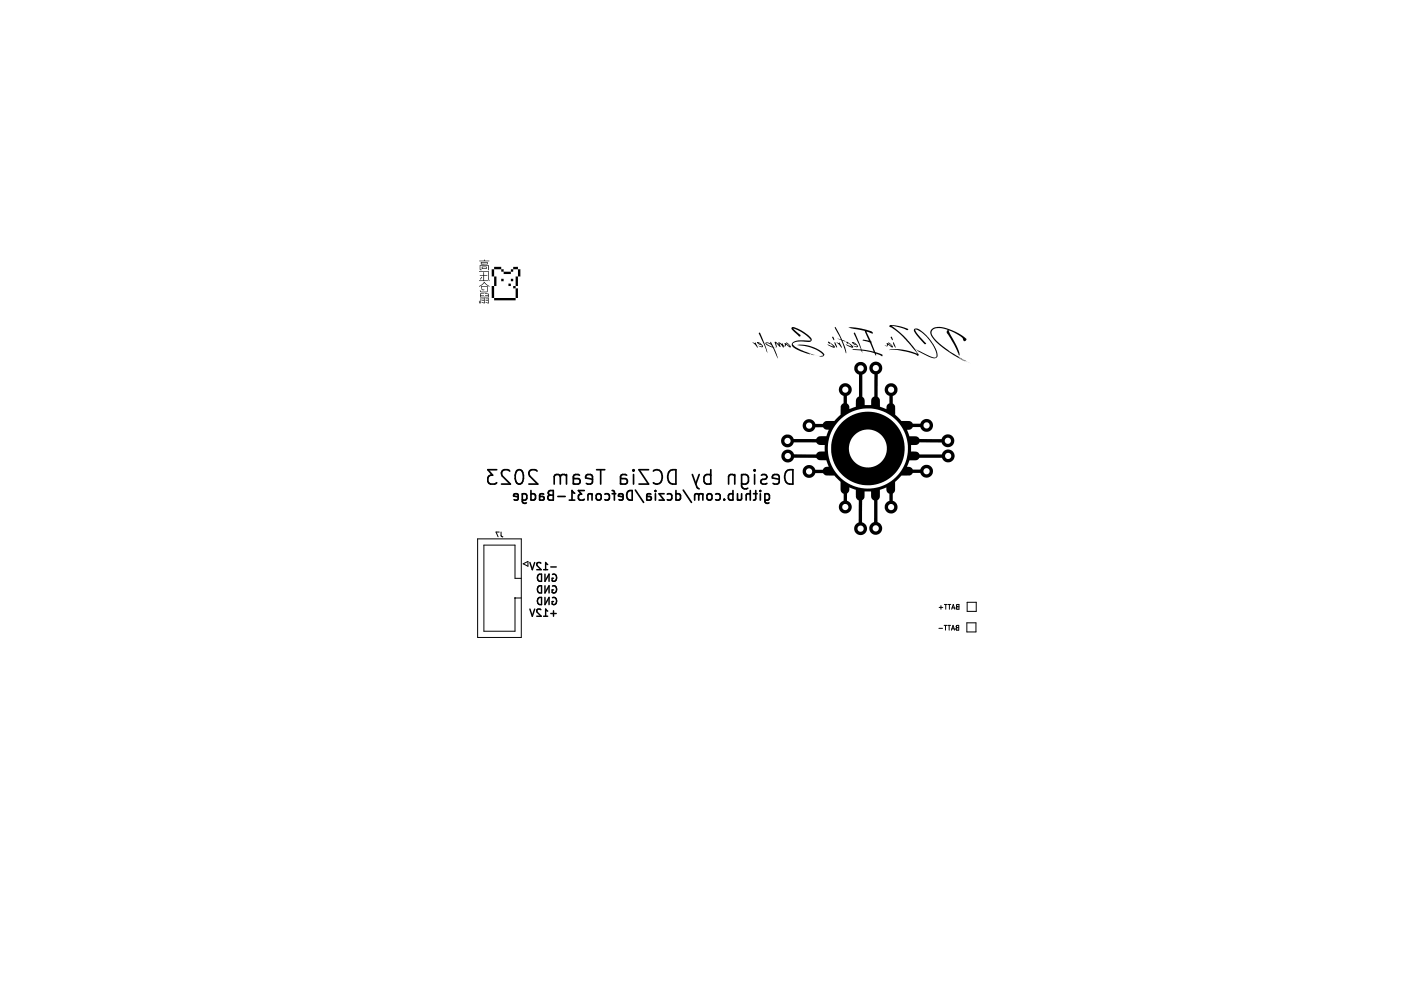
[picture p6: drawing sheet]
<svg xmlns="http://www.w3.org/2000/svg" width="297mm" height="210mm" viewBox="0 0 297 210" stroke-linecap="round" stroke-linejoin="round" font-family="sans-serif">
<defs><g id="words">
<g font-size="2.1">
<text x="116.5" y="121.5">GND</text>
<text x="116.5" y="124">GND</text>
<text x="116.5" y="126.4">GND</text>
</g>
<g font-size="1.4">
<text x="103.4" y="112.3">J7</text>
<text x="195.8" y="131.8">BATT-</text>
<text x="195.8" y="127.4">BATT+</text>
</g>
</g></defs>
<g fill="none" stroke="#000" stroke-width=".35">
<path d="M103.7 98.1h-1.8l1 1.1a.81 .81 0 0 0-1 .6v.7l.3 .4 .3 .2h.8l.4-.3M106.5 98.3l-.5-.2h-.7a.81 .81 0 0 0-.4 1.2l1.7 1.8h-1.9M107.9 98.3a.72 .72 0 0 1 .7-.2 .72 .72 0 0 1 .6 .5 1.76 1.76 0 0 1-.6 2.5 .77 .77 0 0 1-.9-.6 2.56 2.56 0 0 1 .2-2.2zM112.2 98.3l-.5-.2h-.7a.81 .81 0 0 0-.4 1.2l1.7 1.8h-1.8M117 99.5l-.4-.4-.7 .1-.2 .3v1.6M117 99.5v1.6M118.3 99.3a.75 .75 0 0 0-1.3 .2M118.3 99.1v2M119.7 99.8l1 .1a.59 .59 0 0 1 .5 .6 .59 .59 0 0 1-.5 .6l-1-.2M121 99.2l-.3-.1-.8 .1-.2 .3v1.6M124.6 98.1h1.7M125.5 98.1v3"/>
<path d="M129.6 99.8l1 .1a.59 .59 0 0 1 .5 .6 .59 .59 0 0 1-.5 .6l-1-.2M130.9 99.2l-.3-.1-.9 .1-.1 .3v1.6M132.3 98.1l.2 .1-.2 .1M132.3 98.1v.2M132.3 99.1v2M132.3 98.1l-.1 .1 .1 .1M135.5 98.1h-2l2 3h-2M136.5 98.3a1.12 1.12 0 0 1 1.2-.1 1.12 1.12 0 0 1 .6 1.1 1.27 1.27 0 0 1-.3 1.4 1.27 1.27 0 0 1-1.4 .2l-.1-.1M139.7 98.5l.8-.4h.7v3a1.57 1.57 0 0 1-1.6-.8 1.57 1.57 0 0 1 .1-1.8zM144.6 99.1l.7 2M146 99.1l-.7 2M148.5 99.2l-.9-.1-.6 .5v.9l.3 .4 .3 .2 .9-.2"/>
<path d="M148.5 98.1v3M153.5 99.3a.75 .75 0 0 0-1.3 .2v1.6M153.5 99.1v2M154.9 99.1v2.4a.81 .81 0 0 0 1.3 .4M154.9 99.2l.8-.1 .6 .5v.9l-.3 .4-.3 .2-.8-.2M157.6 98.1v.2M157.6 99.1v2M157.6 98.1l.1 .1-.1 .1M157.6 98.1l-.1 .1 .1 .1M159 99.2l.7-.1 .5 .4-.2 .4-1 .3-.1 .3 .1 .4 .3 .2 .9-.2M164.5 98.2l1.1-.1v3a1.58 1.58 0 0 1-1.7-1 1.58 1.58 0 0 1 .6-1.9zM108.2 103.7l-.9-.2 .1-.3 .5-.1 .3 .3-.1 .9h-.7"/>
<path d="M109.1 103.1v1.6a.54 .54 0 0 0 .8 .3M109.1 103.2l.6-.1 .3 .4v.5l-.2 .3h-.7M110.9 103.2l.6-.1 .3 .4v.5l-.1 .3h-.8M110.9 102.4v2M112.7 103.5l.7 .1a.39 .39 0 0 1 .3 .4 .39 .39 0 0 1-.3 .4l-.7-.1M113.6 103.2h-.8l-.1 1.2M114.6 102.6l.3-.2h.7v2h-.8a.53 .53 0 0 1-.4-.6 .53 .53 0 0 1 .5-.4l-.4-.4zM114.9 103.4h.7M116.5 103.6h1.5M118.9 104.4h1.1M120 103l-.5-.6v2M122 102.4h-1.2l.7 .8a.54 .54 0 0 0-.7 .3v.5l.2 .3 .8 .1 .2-.2"/>
<path d="M123.7 103.3a.5 .5 0 0 0-.9 .1v1M123.7 103.1v1.3M123.7 100.1l-1.4-.3 .2-.6 .8-.1 .4 .4v1.1l-.1 .3-.3 .2-.8-.2M124.6 103.3a.54 .54 0 0 1 .5-.2 .54 .54 0 0 1 .5 .4v.5a.54 .54 0 0 1-.6 .4 .54 .54 0 0 1-.5-.4zM126.3 103.2l.6-.1 .4 .4v.5l-.2 .3h-.8M127.8 103.1h.8M127.8 102.4l.4 .1 .1 .2v1.7M130.1 103.7l-.9-.2 .1-.3 .5-.1 .3 .3-.1 .9h-.7M131.1 102.7l.5-.3h.4v2a1.04 1.04 0 0 1-1-.5 1.04 1.04 0 0 1 .1-1.2zM132.7 102.3l1.7 2.6M135.1 103.5l.7 .1a.39 .39 0 0 1 .3 .4 .39 .39 0 0 1-.3 .4l-.7-.1M135.9 103.2h-.7l-.1 1.2"/>
<path d="M136.9 102.4v.2M136.9 103.1v1.3M138.7 103.1h-1l1 1.3h-1M139.4 103.2l.5-.1 .4 .4v.5l-.2 .3h-.7M141.2 103.2l.6-.1 .3 .4v.5l-.2 .3h-.7M141.2 102.4v2M142.7 102.3l1.7 2.6M145.3 101.1l.3 .7 .4 .3M145.9 103.4l-.2-.3-.5 .1-.1 1.2M145.9 103.4v1M146.8 103.3a.5 .5 0 0 0-.9 .1M146.8 103.1v1.3"/>
<path d="M147.8 103.3a.54 .54 0 0 1 .5-.2 .54 .54 0 0 1 .4 .4v.5a.54 .54 0 0 1-.5 .4 .54 .54 0 0 1-.5-.4zM149.5 103.2l.5-.1 .4 .4v.5l-.2 .3h-.7M151.3 104.2v.2M153.1 103.2l-.6-.1-.4 .4v.5l.2 .3h.8M153.1 102.4v2M154 103.1v1.3M154.9 103.1l-.1 1.2a.54 .54 0 0 1-.8-.1M156.7 103.3a.5 .5 0 0 0-.9 .1v1M156.7 102.4v2M157.4 103.1h.7M157.8 102.4v1.7v.2l-.4 .1M158.8 102.4v.2"/>
<path d="M158.8 103.1v1.3M159.8 103.1v1.6a.54 .54 0 0 0 .8 .3M159.8 103.2l.5-.1 .4 .4v.5l-.2 .3h-.7M162.7 100.1l-1.4-.3 .2-.6 .8-.1 .4 .4v1.1l-.1 .3-.3 .2-.8-.2"/>
</g>
<g fill="none" stroke="#000" stroke-width=".3">
<path d="M110.7 117.4l.5 1.5 .5-1.5M112.5 119.9h.6v1.5a.79 .79 0 0 1-.8-.5 .79 .79 0 0 1 .2-1zM113 117.6l-.6-.2-.3 .5 .9 1h-.9M113.5 118.9h.9M113.8 119.9v1.5l.9-1.5v1.5M114.4 117.9l-.4-.5v1.5M115 118.4h1.2M115.4 119.9h.6M110.7 127.1l.5 1.5 .5-1.5M112.4 124.9l.7-.2v1.5a.78 .78 0 0 1-.8-.4 .78 .78 0 0 1 .1-.9zM112.5 122.4l.6-.1v1.5a.79 .79 0 0 1-.8-.5 .79 .79 0 0 1 .2-.9zM113 127.3l-.6-.2-.3 .5 .9 1h-.9"/>
<path d="M113.5 128.6h.9M113.8 122.3v1.5l.9-1.5v1.5M113.8 124.7v1.5l.9-1.5v1.5M114.4 127.6l-.4-.5v1.5M115 128.1h1.2M115.4 122.4h.6M115.4 124.8h.6M115.6 120.7h-.3v.5l.3 .2 .4-.1M115.6 123.1h-.3v.5l.3 .2 .4-.1M115.6 125.6h-.3v.5l.3 .1 .4-.1M115.6 127.5v1.1"/>
</g>
<g fill="#000">
<path d="M100.6 57.8l.1 .1-.4 .5zM100.2 57.4h.8v-.6h.1v.6h.7v.2h-.7v.9h.8v.2h-1.9v-.2h1v-.9h-.8zM100 59.8l1.1-1 1.2 1a1.38 1.38 0 0 1-1.2-.8v.1a.92 .92 0 0 1-1.1 .7zM100.1 54.4h1l.1-.2v.2h1v.1h-2.1zM100.6 55.7h1.1v.4h-1.1v-.1h.9v-.2h-.7v.2h-.2zM100.4 54.7h1.4v.5h-1.4v-.1h1.3v-.3h-1.1v.3h-.2zM100 56.6h2.1v1.5l.2 .5-.2 .1-.1-.5-.1-1.5h-1.9zM100.2 55.4h1.9v1h-.1v-.9h-1.7v.7l.3 .1-.3 .1zM102.7 56.2h.5v1.5h.5v2h-.5v-2h-.5zM104.7 58.2h.5v.5h-.5zM106.2 59.2h.5v.5h-.5zM106.7 58.2h.5v.5h-.5z"/>
<path d="M107.2 59.7h.5v.5h-.5zM107.7 57.7h.5v2h-.5zM103.2 55.7h1.5v.5h.5v.5h1.5v-.5h.5v-.5h1v.5h-1v.5h-.5v.5h-1.5v-.5h-.5v-.5h-1.5zM108.2 56.2h.5v1.5h-.5zM100.4 62.2h.1v.6l-.2 .6-.3-.6h.2l.1 .4zM100.6 62.3h.5l.1-.1v1a.36 .36 0 0 1-.3 .1 .36 .36 0 0 1-.3-.3l.5 .1v-.3h-.5v-.1h.5v-.2h-.5zM100.3 61.3h.8l-.7 .1v.2l.7 .1h-.7v.3h1.6v-.3h-.7v-.1h.7v-.2l-.8-.1 .1-.2 .8 .2v.8h-1.8zM100.5 59.7h1.3v1.1l-.1 .2a1.32 1.32 0 0 1-1.4-.2v-.2l.2 .3h1.2v-1.1h-1v.6l.5 .1-.1 .1a.48 .48 0 0 1-.5-.2 .48 .48 0 0 1-.1-.5zM101.4 62.3h.5l.2-.1-.1 1.2-.6-.2h.5v-.4h-.5v-.1h.5v-.2h-.5zM102.7 59.7h.5v2.5h4.5v-2h.5v2h-.5v.5h-4.5v-.5h-.5zM157.1 71.5l.6 .2 .1-.2 .4 1.1zM158.5 69.5h.2l.5 1.1 1.1 3.1z"/>
<path d="M158.1 71.4a1.27 1.27 0 0 1 1.2 1l-.3 .1-.6-.3 .8 .1-.2-.3-.8-.4h.2l.5 .3-.8-.3zM159.9 71.5h.5l.6 .2-.1-.3h.1l.7 1.2 .8 2.3-1.1-2.3-1.1-.5-.4-.5 1.4 .8a1.27 1.27 0 0 0-1.4-.8zM161.8 71.4h.3l.6 .5-.1-.3a.54 .54 0 0 1 .7 .2l.1-.2a.59 .59 0 0 0 .6 .6l-.1-.5 .1-.1 1 .7-.8-.7a1.14 1.14 0 0 1 .9 .9h-.2l-.7-.6-.1 .3-.4 .1v.2h-.1l-.8-.8 .2 .7-.1 .1-.8-.9 .1 .8-.1 .2zM166.5 72l2.5 .2 1.2 .4 1.3 .7a.76 .76 0 0 1 .5 1l-.3 .1h-.6l.8-.2a6.2 6.2 0 0 0-3.5-1.9zM165.4 68.4a1.47 1.47 0 0 1 1.5 .3l1.9 1.2a1.46 1.46 0 0 1 .7 1.2 2.25 2.25 0 0 1-1.9 .2 1.96 1.96 0 0 0-2 .5l.4 .5 .8 .6 2.5 1-.2-.1v.2l-.4-.2h.3l-1.3-.3h.7h-.7l-.8-.3h.7h-.7a2.41 2.41 0 0 1-1.5-1.3 1.91 1.91 0 0 1 1.9-.9l2 .1a4.2 4.2 0 0 0-2.1-1.9l-1.6-.6 .9 .8a.82 .82 0 0 1 .6 .8h-.2l-1.3-1.2-.3-.3zM169.3 73.8l.7 .2-.1 .2-.4-.1zM169.8 74h.1zM170 74.1h.1zM173 71.3l.9 .6a.48 .48 0 0 1 .4 .7l-1.4-.6-.1-.1 1.3 .4-.8-.7 .1 .2-.3-.1zM173.8 70.4l.2-.1 .2 .7zM174.3 71.5l.3 .3 .2 .8zM174.7 71.5l.5 .2 .1-.2 .5 1.1z"/>
<path d="M174.4 68.3l.2 .1 .9 1.7a1.26 1.26 0 0 0 1.2 1.2l-.7-.2 .5 1.5 .2 1.1-.8-2.2a1.05 1.05 0 0 0-1-.8l.7 .2zM176.8 71.4h.2l1.1 .8a.25 .25 0 0 1 0 .4 .25 .25 0 0 1-.4-.1l-1.1-.6 1.3 .4-.7-.7v.2l-.3-.1zM177.2 68.3l1.4 .1 2 .3a2.36 2.36 0 0 1 1.7 .8l-.2 .1-1.1-.4 1 2.1 .5 1.5a1.42 1.42 0 0 0 1.4 1 .33 .33 0 0 1 .4 .2 .33 .33 0 0 1-.1 .4l-1.2-.6v.5l-.2-.2a2.04 2.04 0 0 0-1.6-.7l-1.2-.2 .1 .5-.2-.4a1.77 1.77 0 0 0-1.5-.2l-.6-.1 .5-.1h1.5l-1.1-2.5a.66 .66 0 0 1-.2-1l1.4 3.6 2.6 .4-.5-1.3a1.68 1.68 0 0 0-1.8-1l-.1-.1 .2-.1 1.2 .2-.7-1.5a.64 .64 0 0 0-.9-.7zM177.9 71.5a1.16 1.16 0 0 1 1.3 .9l-.3 .1-.7-.3 .8 .1-.2-.3h-.3l-.5-.4 .6 .2zM163.4 91.2a1.36 1.36 0 0 1 2.4 .5h4.6a1.33 1.33 0 0 1 1.5-.6h.7l.5-1.4-.7-.1-.5-.4h-1.6a1.35 1.35 0 0 1-1.5 1 1.35 1.35 0 0 1-1.2-1.3h.7l.1 .1a.65 .65 0 0 0 1 .4 .65 .65 0 0 0-.1-1.1 .65 .65 0 0 0-1 .6l-.7-.1a1.35 1.35 0 0 1 1.3-1.3 1.35 1.35 0 0 1 1.4 1h1.6a1.3 1.3 0 0 1 1.5-.6h.9l1.3-1.3v-1.8l.6-.6v-1.6h-.2a1.34 1.34 0 0 1-.8-1.3h.7v.2a.65 .65 0 0 0 1.1 .4 .65 .65 0 0 0-.2-1.1 .65 .65 0 0 0-.9 .5l-.7-.1a1.35 1.35 0 0 1 2.2-.9 1.35 1.35 0 0 1-.5 2.4v1.5l.4 .4 .1 .8 1.4-.5v-1.1a1 1 0 0 1 .6-1v-4.6a1.31 1.31 0 0 1-1-1.3l.7 .1a.64 .64 0 0 0 1 .5 .64 .64 0 0 0 0-1.1 .64 .64 0 0 0-1 .5h-.7a1.35 1.35 0 0 1 1.3-1.3 1.35 1.35 0 0 1 1.4 1.1 1.35 1.35 0 0 1-1 1.5v4.6l.5 .6v1.2h1.4v-1.3l.6-.5v-4.6a1.35 1.35 0 0 1-1-1.4l.7 .1a.65 .65 0 0 0 1 .5 .65 .65 0 0 0 0-1.1 .65 .65 0 0 0-1 .5h-.7v-.1a1.35 1.35 0 0 1 2.2-.9 1.35 1.35 0 0 1-.5 2.3v4.7l.5 .6v1.5l1.3 .5 .1-.1a.94 .94 0 0 1 .6-1.1v-1.5a1.34 1.34 0 0 1-1-1.3l.7 .1a.64 .64 0 0 0 1 .4 .64 .64 0 0 0-.1-1.1 .64 .64 0 0 0-.9 .6h-.7v-.2a1.35 1.35 0 0 1 2.2-.9 1.35 1.35 0 0 1-.5 2.4v1.5a1.29 1.29 0 0 1 .5 1.5v.9l1.3 1.3h1.7l.6 .6 1.7-.1a1.35 1.35 0 0 1 2.1-.6 1.35 1.35 0 0 1-.1 2.1 1.35 1.35 0 0 1-2.1-.7h-1.6l-.4 .4-.8 .1 .5 1.4h1.5l.6 .5 4.7 .1v-.1a1.35 1.35 0 0 1 2.1-.6 1.35 1.35 0 0 1-.1 2.1 1.35 1.35 0 0 1-2-.7l-4.7-.1-.5 .6h-1.2v1.4h1.3l.5 .6h4.6l.1-.1a1.35 1.35 0 0 1 2-.7 1.35 1.35 0 0 1 0 2.2 1.35 1.35 0 0 1-2.1-.7h-4.7a1.16 1.16 0 0 1-1.4 .5h-.7l-.5 1.3 .8 .2 .4 .4h1.6a1.35 1.35 0 0 1 2-.9 1.35 1.35 0 0 1 .1 2.2 1.35 1.35 0 0 1-2.1-.6h-1.6l-.6 .6h-1.7l-1.3 1.3v1.2a1.23 1.23 0 0 1-.5 1.3v1.5a1.35 1.35 0 0 1 .4 2.3 1.35 1.35 0 0 1-2.1-1h.7a.64 .64 0 0 0 1 .5 .64 .64 0 0 0 0-1.1 .64 .64 0 0 0-1 .6h-.7v-.3a1.37 1.37 0 0 1 1-1.1v-1.4l-.2-.1a1.25 1.25 0 0 1-.5-1.2l-1.3 .5-.1 1.5-.4 .6v4.5a1.35 1.35 0 0 1 .5 2.3 1.35 1.35 0 0 1-2.2-.9h.7v.2a.65 .65 0 0 0 1 .3 .65 .65 0 0 0-.1-1.1 .65 .65 0 0 0-.9 .6h-.7a1.39 1.39 0 0 1 .9-1.3l.1-4.5-.6-.6-.1-1.3h-1.3l-.1 1.3-.4 .5v4.7a1.35 1.35 0 0 1 1 1.5 1.35 1.35 0 0 1-1.5 1.1 1.35 1.35 0 0 1-1.2-1.4h.7v.2a.65 .65 0 0 0 1 .4 .65 .65 0 0 0 0-1.1 .65 .65 0 0 0-1 .5l-.7-.1a1.7 1.7 0 0 1 .9-1.2l.1-4.5-.6-.6v-1.6l-1.4-.6-.1 .8a1.23 1.23 0 0 0-.4 1.5v.5a1.35 1.35 0 0 1 .5 2.4 1.35 1.35 0 0 1-2.2-1h.7v.1a.65 .65 0 0 0 1.1 .4 .65 .65 0 0 0-.2-1.1 .65 .65 0 0 0-.9 .6l-.7-.1a1.67 1.67 0 0 1 1-1.3v-1.4l-.3-.2-.3-.5v-1.8l-1.3-1.3-1.8-.1-.6-.4h-1.6l-.1 .1a1.34 1.34 0 0 1-1.4 .8 1.34 1.34 0 0 1-1.2-1.2h.7l.1 .1a.65 .65 0 0 0 1 .3 .65 .65 0 0 0-.1-1.1 .65 .65 0 0 0-1 .7l-.7-.1a1.34 1.34 0 0 1 1.2-1.3 1.34 1.34 0 0 1 1.5 1h1.6l.4-.5 .8-.2-.5-1.3h-.7a1.23 1.23 0 0 1-1.4-.5h-4.7v.1a1.35 1.35 0 0 1-1.5 .8 1.35 1.35 0 0 1-1.1-1.3l.7 .1a.65 .65 0 0 0 1 .5 .65 .65 0 0 0 0-1.1 .65 .65 0 0 0-1 .5l-.7-.1a1.43 1.43 0 0 1 1.3-1.2 1.43 1.43 0 0 1 1.4 .9l4.6 .1 .6-.6h1.2l-.1-.5h.7v.6a8.4 8.4 0 0 0 6.3 7.3 8.4 8.4 0 0 0 9-3.3l4.7 .1a.65 .65 0 0 0 1 .4 .65 .65 0 0 0-.1-1.1 .65 .65 0 0 0-.9 .6h-4.7l.8-1.5 .5-1.7h7.9a.65 .65 0 0 0 .9 .6 .65 .65 0 0 0 .1-1.1 .65 .65 0 0 0-1 .3v.2h-7.9l.1-1.7-.1-1.5h7.8v.1a.65 .65 0 0 0 1.1 .4 .65 .65 0 0 0-.1-1.1 .65 .65 0 0 0-1 .6h-7.8l-.6-1.8-.8-1.5 4.8 .1a.64 .64 0 0 0 1 .5 .64 .64 0 0 0-.1-1.1 .64 .64 0 0 0-.9 .5h-4.8a8.4 8.4 0 0 0-9.5-3 8.4 8.4 0 0 0-5.7 8.1h-.7l.1-.9h-.6a1.46 1.46 0 0 1-1.3-.5l-4.6-.1a1.35 1.35 0 0 1-1.5 1.1 1.35 1.35 0 0 1-1.2-1.4l.7 .1a.65 .65 0 0 0 1 .5 .65 .65 0 0 0 .1-1.1 .65 .65 0 0 0-1.1 .4v.1h-.7zM185.2 71.7h.3l.8 .6-.8-.7a1.12 1.12 0 0 1 .9 .9l-.9-.6-.2 .4-.5-.2 .5 .1zM186 70.4l.2-.1 .2 .7zM186.5 71.5l.3 .3 .2 .8-.3-.5zM189.2 70.6l.1 .1zM185.9 67.9a8.1 8.1 0 0 1 3.8 .9l-.3 .1-1.3-.5-1.8-.4 2.7 2.3 2.1 2.5 2.2 1.1a2.94 2.94 0 0 0 2.2 .6l.1-.6-.3-.9h.2h-.2l-.2-.5h.2h-.2l-.9-1.4-1.1-1.2-1-.8-.9-.3v.3l.4 .6 1.6 1.8a.2 .2 0 0 1 .2 .3 .2 .2 0 0 1-.3 0l-1.4-1.5a2.17 2.17 0 0 1-.8-1.6 1.3 1.3 0 0 1 1.6 .4l1 .9 1.5 1.9 .6 1.4 .2 .9a.61 .61 0 0 1-.8 .6l-1.5-.6-2.4-1.3 .6 .9a.26 .26 0 0 1 .2 .3 .26 .26 0 0 1-.3 .2 .26 .26 0 0 1-.2-.2l-1.7-.6-2.3-.4h-1.7l1.1-.2 1.5 .1 3.3 .8-.3-.3h.2l-1.6-1.8h.4l-.5-.1h.3h-.3l-2-2-1.8-1.3a.24 .24 0 0 1-.3-.2 .24 .24 0 0 1 .2-.2zM198.3 73.2l.2 .2zM194.6 68.7l.8-.4h1.1l1.2 .2 1.8 .7a5.2 5.2 0 0 1 2.4 1.7l-.1 .2a.38 .38 0 0 1-.5 .1 .38 .38 0 0 1-.2-.5l-1.2-.9-1.8-.8 2.1 4.2a.81 .81 0 0 1 .1 1l-1-2.2-1-1.7a1.26 1.26 0 0 1-.4-1.3l.1-.1-.2-.1a3.3 3.3 0 0 0-3.1 .1 1.43 1.43 0 0 0 .6 1.9l2.9 2.4 2.4 1.5-.4-.1 1 .5 .1 .3-4-2.5-2.2-1.9a1.86 1.86 0 0 1-.6-2.2z"/>
<path d="M200.3 74.6l.3 .2zM200.7 74.8l.4 .2zM201.4 75.3l.2 .2zM201.1 75l.8 .4zM201.9 75.4l.2 .1zM175.8 88.2a7.7 7.7 0 0 1 12.1 1.6 7.7 7.7 0 0 1-4.6 11.2 7.7 7.7 0 0 1-9.7-7.4h3.7a4 4 0 0 0 5.8 3.5 4 4 0 0 0 .4-6.8 4 4 0 0 0-6.2 2.9v.4h-3.7a7.5 7.5 0 0 1 2.2-5.4z"/>
</g>
<path d="M99.8 112.5h9.1v20.6h-9.1zM109.3 117.7l1-.5v1zM108.9 120.7h-1.3v-6.9h-6.5v18h6.5v-7h1.3M201.9 130h1.9v1.9h-1.9zM202 125.7h1.9v1.9h-1.9z" fill="none" stroke="#000" stroke-width=".21"/>
<circle cx="107.6" cy="124.8" r=".06" fill="#000" stroke="#000" stroke-width=".21"/>
<use href="#words"/>
</svg>
